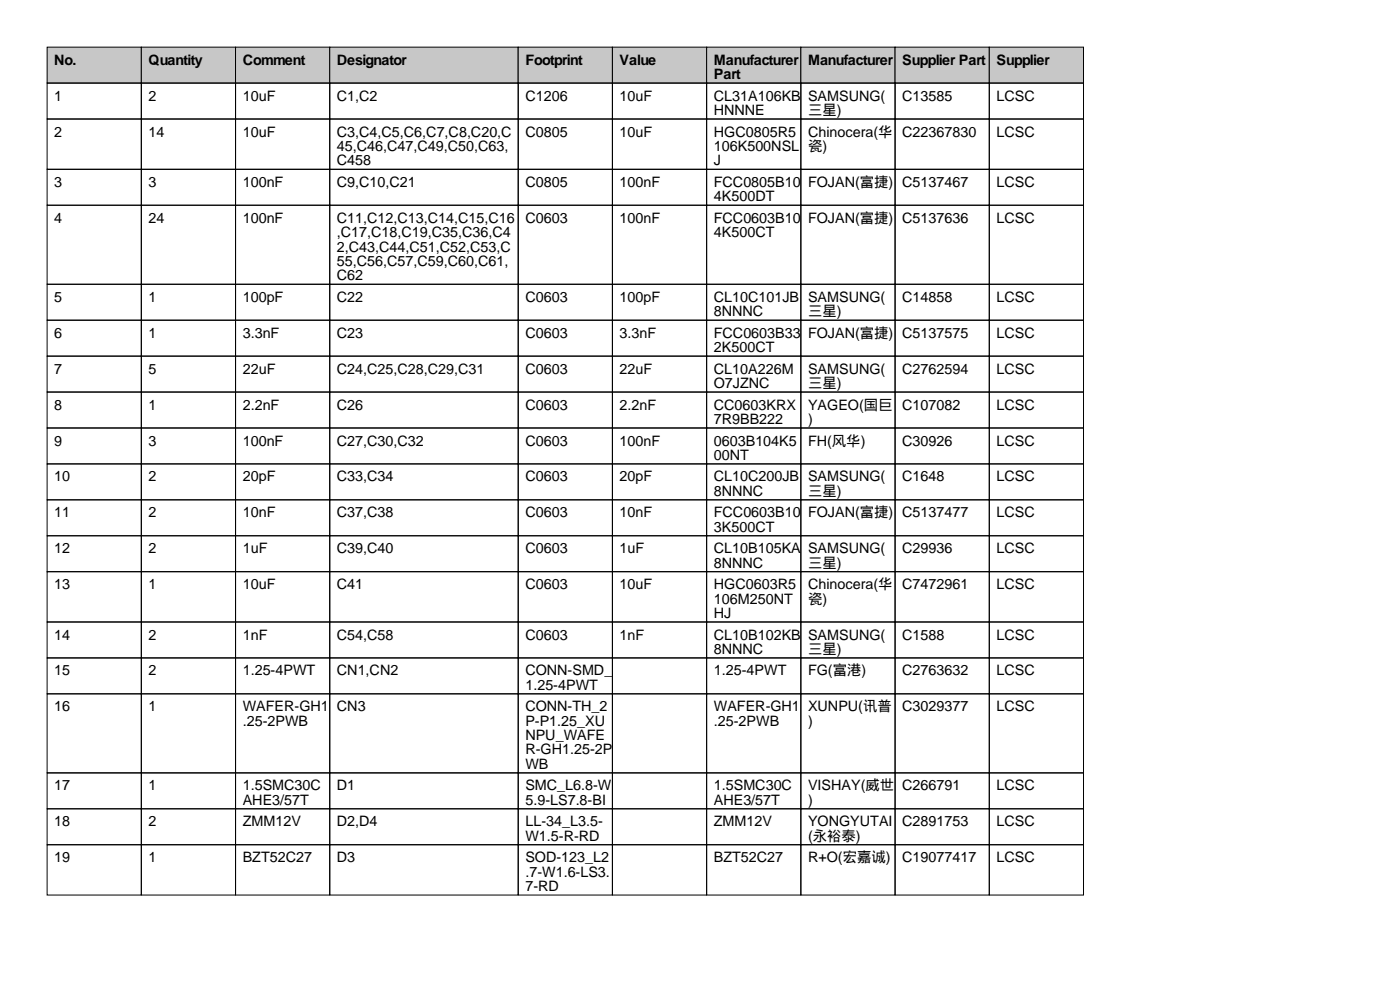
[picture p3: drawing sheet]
<svg xmlns="http://www.w3.org/2000/svg" width="297mm" height="210mm" viewBox="0 0 297 210" stroke-linecap="round" stroke-linejoin="round" font-family="sans-serif">
<defs><g id="words">
<g font-size="3">
<text x="11.5" y="13.7">No.</text>
<text x="31.5" y="13.7">Quantity</text>
<text x="51.5" y="13.7">Comment</text>
<text x="71.5" y="13.7">Designator</text>
<text x="111.5" y="13.7">Footprint</text>
<text x="131.5" y="13.7">Value</text>
<text x="151.5" y="13.7">Manufacturer</text>
<text x="151.5" y="16.8">Part</text>
<text x="171.5" y="13.7">Manufacturer</text>
<text x="191.5" y="13.7">Supplier Part</text>
<text x="211.5" y="13.7">Supplier</text>
<text x="11.5" y="21.3">1</text>
<text x="31.5" y="21.3">2</text>
<text x="51.5" y="21.3">10uF</text>
<text x="71.5" y="21.3">C1,C2</text>
<text x="111.5" y="21.3">C1206</text>
<text x="131.5" y="21.3">10uF</text>
<text x="151.5" y="21.3">CL31A106KB</text>
<text x="171.5" y="21.3">SAMSUNG(</text>
<text x="191.5" y="21.3">C13585</text>
<text x="211.5" y="21.3">LCSC</text>
<text x="11.5" y="29">2</text>
<text x="31.5" y="29">14</text>
<text x="51.5" y="29">10uF</text>
<text x="71.5" y="29">C3,C4,C5,C6,C7,C8,C20,C</text>
<text x="111.5" y="29">C0805</text>
<text x="131.5" y="29">10uF</text>
<text x="151.5" y="24.4">HNNNE</text>
<text x="151.5" y="29">HGC0805R5</text>
<text x="171.5" y="24.4">三星)</text>
<text x="171.5" y="29">Chinocera(华</text>
<text x="191.5" y="29">C22367830</text>
<text x="211.5" y="29">LCSC</text>
<text x="71.5" y="32">45,C46,C47,C49,C50,C63,</text>
<text x="71.5" y="35.1">C458</text>
<text x="151.5" y="32">106K500NSL</text>
<text x="151.5" y="35.1">J</text>
<text x="171.5" y="32">瓷)</text>
<text x="11.5" y="39.6">3</text>
<text x="31.5" y="39.6">3</text>
<text x="51.5" y="39.6">100nF</text>
<text x="71.5" y="39.6">C9,C10,C21</text>
<text x="111.5" y="39.6">C0805</text>
<text x="131.5" y="39.6">100nF</text>
<text x="151.5" y="39.6">FCC0805B10</text>
<text x="171.5" y="39.6">FOJAN(富捷)</text>
<text x="191.5" y="39.6">C5137467</text>
<text x="211.5" y="39.6">LCSC</text>
<text x="11.5" y="47.2">4</text>
<text x="31.5" y="47.2">24</text>
<text x="51.5" y="47.2">100nF</text>
<text x="71.5" y="47.2">C11,C12,C13,C14,C15,C16</text>
<text x="111.5" y="47.2">C0603</text>
<text x="131.5" y="47.2">100nF</text>
<text x="151.5" y="42.7">4K500DT</text>
<text x="151.5" y="47.2">FCC0603B10</text>
<text x="171.5" y="47.2">FOJAN(富捷)</text>
<text x="191.5" y="47.2">C5137636</text>
<text x="211.5" y="47.2">LCSC</text>
<text x="71.5" y="50.3">,C17,C18,C19,C35,C36,C4</text>
<text x="71.5" y="53.3">2,C43,C44,C51,C52,C53,C</text>
<text x="151.5" y="50.3">4K500CT</text>
<text x="71.5" y="56.4">55,C56,C57,C59,C60,C61,</text>
<text x="71.5" y="59.4">C62</text>
<text x="11.5" y="64">5</text>
<text x="31.5" y="64">1</text>
<text x="51.5" y="64">100pF</text>
<text x="71.5" y="64">C22</text>
<text x="111.5" y="64">C0603</text>
<text x="131.5" y="64">100pF</text>
<text x="151.5" y="64">CL10C101JB</text>
<text x="171.5" y="64">SAMSUNG(</text>
<text x="191.5" y="64">C14858</text>
<text x="211.5" y="64">LCSC</text>
<text x="11.5" y="71.6">6</text>
<text x="31.5" y="71.6">1</text>
<text x="51.5" y="71.6">3.3nF</text>
<text x="71.5" y="71.6">C23</text>
<text x="111.5" y="71.6">C0603</text>
<text x="131.5" y="71.6">3.3nF</text>
<text x="151.5" y="67.1">8NNNC</text>
<text x="151.5" y="71.6">FCC0603B33</text>
<text x="171.5" y="67.1">三星)</text>
<text x="171.5" y="71.6">FOJAN(富捷)</text>
<text x="191.5" y="71.6">C5137575</text>
<text x="211.5" y="71.6">LCSC</text>
<text x="151.5" y="74.7">2K500CT</text>
<text x="11.5" y="79.3">7</text>
<text x="31.5" y="79.3">5</text>
<text x="51.5" y="79.3">22uF</text>
<text x="71.5" y="79.3">C24,C25,C28,C29,C31</text>
<text x="111.5" y="79.3">C0603</text>
<text x="131.5" y="79.3">22uF</text>
<text x="151.5" y="79.3">CL10A226M</text>
<text x="151.5" y="82.3">O7JZNC</text>
<text x="171.5" y="79.3">SAMSUNG(</text>
<text x="171.5" y="82.3">三星)</text>
<text x="191.5" y="79.3">C2762594</text>
<text x="211.5" y="79.3">LCSC</text>
<text x="11.5" y="86.9">8</text>
<text x="31.5" y="86.9">1</text>
<text x="51.5" y="86.9">2.2nF</text>
<text x="71.5" y="86.9">C26</text>
<text x="111.5" y="86.9">C0603</text>
<text x="131.5" y="86.9">2.2nF</text>
<text x="151.5" y="86.9">CC0603KRX</text>
<text x="151.5" y="89.9">7R9BB222</text>
<text x="171.5" y="86.9">YAGEO(国巨</text>
<text x="171.5" y="89.9">)</text>
<text x="191.5" y="86.9">C107082</text>
<text x="211.5" y="86.9">LCSC</text>
<text x="11.5" y="94.5">9</text>
<text x="31.5" y="94.5">3</text>
<text x="51.5" y="94.5">100nF</text>
<text x="71.5" y="94.5">C27,C30,C32</text>
<text x="111.5" y="94.5">C0603</text>
<text x="131.5" y="94.5">100nF</text>
<text x="151.5" y="94.5">0603B104K5</text>
<text x="171.5" y="94.5">FH(风华)</text>
<text x="191.5" y="94.5">C30926</text>
<text x="211.5" y="94.5">LCSC</text>
<text x="151.5" y="97.5">00NT</text>
<text x="11.5" y="102.1">10</text>
<text x="31.5" y="102.1">2</text>
<text x="51.5" y="102.1">20pF</text>
<text x="71.5" y="102.1">C33,C34</text>
<text x="111.5" y="102.1">C0603</text>
<text x="131.5" y="102.1">20pF</text>
<text x="151.5" y="102.1">CL10C200JB</text>
<text x="151.5" y="105.2">8NNNC</text>
<text x="171.5" y="102.1">SAMSUNG(</text>
<text x="171.5" y="105.2">三星)</text>
<text x="191.5" y="102.1">C1648</text>
<text x="211.5" y="102.1">LCSC</text>
<text x="11.5" y="109.7">11</text>
<text x="31.5" y="109.7">2</text>
<text x="51.5" y="109.7">10nF</text>
<text x="71.5" y="109.7">C37,C38</text>
<text x="111.5" y="109.7">C0603</text>
<text x="131.5" y="109.7">10nF</text>
<text x="151.5" y="109.7">FCC0603B10</text>
<text x="151.5" y="112.8">3K500CT</text>
<text x="171.5" y="109.7">FOJAN(富捷)</text>
<text x="191.5" y="109.7">C5137477</text>
<text x="211.5" y="109.7">LCSC</text>
<text x="11.5" y="117.4">12</text>
<text x="31.5" y="117.4">2</text>
<text x="51.5" y="117.4">1uF</text>
<text x="71.5" y="117.4">C39,C40</text>
<text x="111.5" y="117.4">C0603</text>
<text x="131.5" y="117.4">1uF</text>
<text x="151.5" y="117.4">CL10B105KA</text>
<text x="171.5" y="117.4">SAMSUNG(</text>
<text x="191.5" y="117.4">C29936</text>
<text x="211.5" y="117.4">LCSC</text>
<text x="11.5" y="125">13</text>
<text x="31.5" y="125">1</text>
<text x="51.5" y="125">10uF</text>
<text x="71.5" y="125">C41</text>
<text x="111.5" y="125">C0603</text>
<text x="131.5" y="125">10uF</text>
<text x="151.5" y="120.4">8NNNC</text>
<text x="151.5" y="125">HGC0603R5</text>
<text x="171.5" y="120.4">三星)</text>
<text x="171.5" y="125">Chinocera(华</text>
<text x="191.5" y="125">C7472961</text>
<text x="211.5" y="125">LCSC</text>
<text x="151.5" y="128">106M250NT</text>
<text x="151.5" y="131.1">HJ</text>
<text x="171.5" y="128">瓷)</text>
<text x="11.5" y="135.6">14</text>
<text x="31.5" y="135.6">2</text>
<text x="51.5" y="135.6">1nF</text>
<text x="71.5" y="135.6">C54,C58</text>
<text x="111.5" y="135.6">C0603</text>
<text x="131.5" y="135.6">1nF</text>
<text x="151.5" y="135.6">CL10B102KB</text>
<text x="171.5" y="135.6">SAMSUNG(</text>
<text x="191.5" y="135.6">C1588</text>
<text x="211.5" y="135.6">LCSC</text>
<text x="11.5" y="143.3">15</text>
<text x="31.5" y="143.3">2</text>
<text x="51.5" y="143.3">1.25-4PWT</text>
<text x="71.5" y="143.3">CN1,CN2</text>
<text x="111.5" y="143.3">CONN-SMD_</text>
<text x="151.5" y="138.7">8NNNC</text>
<text x="151.5" y="143.3">1.25-4PWT</text>
<text x="171.5" y="138.7">三星)</text>
<text x="171.5" y="143.3">FG(富港)</text>
<text x="191.5" y="143.3">C2763632</text>
<text x="211.5" y="143.3">LCSC</text>
<text x="111.5" y="146.3">1.25-4PWT</text>
<text x="11.5" y="150.9">16</text>
<text x="31.5" y="150.9">1</text>
<text x="51.5" y="150.9">WAFER-GH1</text>
<text x="51.5" y="153.9">.25-2PWB</text>
<text x="71.5" y="150.9">CN3</text>
<text x="111.5" y="150.9">CONN-TH_2</text>
<text x="111.5" y="153.9">P-P1.25_XU</text>
<text x="151.5" y="150.9">WAFER-GH1</text>
<text x="151.5" y="153.9">.25-2PWB</text>
<text x="171.5" y="150.9">XUNPU(讯普</text>
<text x="171.5" y="153.9">)</text>
<text x="191.5" y="150.9">C3029377</text>
<text x="211.5" y="150.9">LCSC</text>
<text x="111.5" y="157">NPU_WAFE</text>
<text x="111.5" y="160">R-GH1.25-2P</text>
<text x="11.5" y="167.6">17</text>
<text x="31.5" y="167.6">1</text>
<text x="51.5" y="167.6">1.5SMC30C</text>
<text x="71.5" y="167.6">D1</text>
<text x="111.5" y="163.1">WB</text>
<text x="111.5" y="167.6">SMC_L6.8-W</text>
<text x="151.5" y="167.6">1.5SMC30C</text>
<text x="171.5" y="167.6">VISHAY(威世</text>
<text x="191.5" y="167.6">C266791</text>
<text x="211.5" y="167.6">LCSC</text>
<text x="51.5" y="170.7">AHE3/57T</text>
<text x="111.5" y="170.7">5.9-LS7.8-BI</text>
<text x="151.5" y="170.7">AHE3/57T</text>
<text x="171.5" y="170.7">)</text>
<text x="11.5" y="175.3">18</text>
<text x="31.5" y="175.3">2</text>
<text x="51.5" y="175.3">ZMM12V</text>
<text x="71.5" y="175.3">D2,D4</text>
<text x="111.5" y="175.3">LL-34_L3.5-</text>
<text x="111.5" y="178.3">W1.5-R-RD</text>
<text x="151.5" y="175.3">ZMM12V</text>
<text x="171.5" y="175.3">YONGYUTAI</text>
<text x="171.5" y="178.3">(永裕泰)</text>
<text x="191.5" y="175.3">C2891753</text>
<text x="211.5" y="175.3">LCSC</text>
<text x="11.5" y="182.9">19</text>
<text x="31.5" y="182.9">1</text>
<text x="51.5" y="182.9">BZT52C27</text>
<text x="71.5" y="182.9">D3</text>
<text x="111.5" y="182.9">SOD-123_L2</text>
<text x="111.5" y="185.9">.7-W1.6-LS3.</text>
<text x="151.5" y="182.9">BZT52C27</text>
<text x="171.5" y="182.9">R+O(宏嘉诚)</text>
<text x="191.5" y="182.9">C19077417</text>
<text x="211.5" y="182.9">LCSC</text>
<text x="111.5" y="189">7-RD</text>
</g>
</g></defs>
<g fill="#c7c7c7" stroke="#000" stroke-width=".21">
<path d="M10 10h20v7.6h-20z"/>
<path d="M30 10h20v7.6h-20z"/>
<path d="M50 10h20v7.6h-20z"/>
<path d="M70 10h40v7.6h-40z"/>
<path d="M110 10h20v7.6h-20z"/>
<path d="M130 10h20v7.6h-20z"/>
<path d="M150 10h20v7.6h-20z"/>
<path d="M170 10h20v7.6h-20z"/>
<path d="M190 10h20v7.6h-20z"/>
<path d="M210 10h20v7.6h-20z"/>
</g>
<g fill="none" stroke="#000" stroke-width=".21">
<path d="M10 17.6h20v7.6h-20zM30 17.6h20v7.6h-20zM50 17.6h20v7.6h-20zM70 17.6h40v7.6h-40zM110 17.6h20v7.6h-20zM130 17.6h20v7.6h-20zM150 17.6h20v7.6h-20zM170 17.6h20v7.6h-20zM190 17.6h20v7.6h-20zM210 17.6h20v7.6h-20zM10 25.2h20v10.7h-20zM10 35.9h20v7.6h-20z"/>
<path d="M30 25.2h20v10.7h-20zM30 35.9h20v7.6h-20zM50 25.2h20v10.7h-20zM50 35.9h20v7.6h-20zM70 25.2h40v10.7h-40zM70 35.9h40v7.6h-40zM110 25.2h20v10.7h-20zM110 35.9h20v7.6h-20zM130 25.2h20v10.7h-20zM130 35.9h20v7.6h-20zM150 25.2h20v10.7h-20zM150 35.9h20v7.6h-20z"/>
<path d="M170 25.2h20v10.7h-20zM170 35.9h20v7.6h-20zM190 25.2h20v10.7h-20zM190 35.9h20v7.6h-20zM210 25.2h20v10.7h-20zM210 35.9h20v7.6h-20zM10 43.5h20v16.8h-20zM30 43.5h20v16.8h-20zM50 43.5h20v16.8h-20zM70 43.5h40v16.8h-40zM110 43.5h20v16.8h-20zM130 43.5h20v16.8h-20z"/>
<path d="M150 43.5h20v16.8h-20zM170 43.5h20v16.8h-20zM190 43.5h20v16.8h-20zM210 43.5h20v16.8h-20zM10 60.3h20v7.6h-20zM10 67.9h20v7.6h-20zM10 75.5h20v7.7h-20zM30 60.3h20v7.6h-20zM30 67.9h20v7.6h-20zM30 75.5h20v7.7h-20zM50 60.3h20v7.6h-20zM50 67.9h20v7.6h-20z"/>
<path d="M50 75.5h20v7.7h-20zM70 60.3h40v7.6h-40zM70 67.9h40v7.6h-40zM70 75.5h40v7.7h-40zM110 60.3h20v7.6h-20zM110 67.9h20v7.6h-20zM110 75.5h20v7.7h-20zM130 60.3h20v7.6h-20zM130 67.9h20v7.6h-20zM130 75.5h20v7.7h-20zM150 60.3h20v7.6h-20zM150 67.9h20v7.6h-20z"/>
<path d="M150 75.5h20v7.7h-20zM170 60.3h20v7.6h-20zM170 67.9h20v7.6h-20zM170 75.5h20v7.7h-20zM190 60.3h20v7.6h-20zM190 67.9h20v7.6h-20zM190 75.5h20v7.7h-20zM210 60.3h20v7.6h-20zM210 67.9h20v7.6h-20zM210 75.5h20v7.7h-20zM10 83.2h20v7.6h-20zM10 90.8h20v7.6h-20z"/>
<path d="M10 98.4h20v7.6h-20zM30 83.2h20v7.6h-20zM30 90.8h20v7.6h-20zM30 98.4h20v7.6h-20zM50 83.2h20v7.6h-20zM50 90.8h20v7.6h-20zM50 98.4h20v7.6h-20zM70 83.2h40v7.6h-40zM70 90.8h40v7.6h-40zM70 98.4h40v7.6h-40zM110 83.2h20v7.6h-20zM110 90.8h20v7.6h-20z"/>
<path d="M110 98.4h20v7.6h-20zM130 83.2h20v7.6h-20zM130 90.8h20v7.6h-20zM130 98.4h20v7.6h-20zM150 83.2h20v7.6h-20zM150 90.8h20v7.6h-20zM150 98.4h20v7.6h-20zM170 83.2h20v7.6h-20zM170 90.8h20v7.6h-20zM170 98.4h20v7.6h-20zM190 83.2h20v7.6h-20zM190 90.8h20v7.6h-20z"/>
<path d="M190 98.4h20v7.6h-20zM210 83.2h20v7.6h-20zM210 90.8h20v7.6h-20zM210 98.4h20v7.6h-20zM10 106h20v7.6h-20zM10 113.6h20v7.7h-20zM30 106h20v7.6h-20zM30 113.6h20v7.7h-20zM50 106h20v7.6h-20zM50 113.6h20v7.7h-20zM70 106h40v7.6h-40zM70 113.6h40v7.7h-40z"/>
<path d="M110 106h20v7.6h-20zM110 113.6h20v7.7h-20zM130 106h20v7.6h-20zM130 113.6h20v7.7h-20zM150 106h20v7.6h-20zM150 113.6h20v7.7h-20zM170 106h20v7.6h-20zM170 113.6h20v7.7h-20zM190 106h20v7.6h-20zM190 113.6h20v7.7h-20zM210 106h20v7.6h-20zM210 113.6h20v7.7h-20z"/>
<path d="M10 121.3h20v10.6h-20zM10 131.9h20v7.6h-20zM10 139.5h20v7.7h-20zM30 121.3h20v10.6h-20zM30 131.9h20v7.6h-20zM30 139.5h20v7.7h-20zM50 121.3h20v10.6h-20zM50 131.9h20v7.6h-20zM50 139.5h20v7.7h-20zM70 121.3h40v10.6h-40zM70 131.9h40v7.6h-40zM70 139.5h40v7.7h-40z"/>
<path d="M110 121.3h20v10.6h-20zM110 131.9h20v7.6h-20zM110 139.5h20v7.7h-20zM130 121.3h20v10.6h-20zM130 131.9h20v7.6h-20zM130 139.5h20v7.7h-20zM150 121.3h20v10.6h-20zM150 131.9h20v7.6h-20zM150 139.5h20v7.7h-20zM170 121.3h20v10.6h-20zM170 131.9h20v7.6h-20zM170 139.5h20v7.7h-20z"/>
<path d="M190 121.3h20v10.6h-20zM190 131.9h20v7.6h-20zM190 139.5h20v7.7h-20zM210 121.3h20v10.6h-20zM210 131.9h20v7.6h-20zM210 139.5h20v7.7h-20zM10 147.2h20v16.7h-20zM30 147.2h20v16.7h-20zM50 147.2h20v16.7h-20zM70 147.2h40v16.7h-40zM110 147.2h20v16.7h-20zM130 147.2h20v16.7h-20z"/>
<path d="M150 147.2h20v16.7h-20zM170 147.2h20v16.7h-20zM190 147.2h20v16.7h-20zM210 147.2h20v16.7h-20zM10 163.9h20v7.6h-20zM10 171.5h20v7.7h-20zM10 179.2h20v10.6h-20zM30 163.9h20v7.6h-20zM30 171.5h20v7.7h-20zM30 179.2h20v10.6h-20zM50 163.9h20v7.6h-20zM50 171.5h20v7.7h-20z"/>
<path d="M50 179.2h20v10.6h-20zM70 163.9h40v7.6h-40zM70 171.5h40v7.7h-40zM70 179.2h40v10.6h-40zM110 163.9h20v7.6h-20zM110 171.5h20v7.7h-20zM110 179.2h20v10.6h-20zM130 163.9h20v7.6h-20zM130 171.5h20v7.7h-20zM130 179.2h20v10.6h-20zM150 163.9h20v7.6h-20zM150 171.5h20v7.7h-20z"/>
<path d="M150 179.2h20v10.6h-20zM170 163.9h20v7.6h-20zM170 171.5h20v7.7h-20zM170 179.2h20v10.6h-20zM190 163.9h20v7.6h-20zM190 171.5h20v7.7h-20zM190 179.2h20v10.6h-20zM210 163.9h20v7.6h-20zM210 171.5h20v7.7h-20zM210 179.2h20v10.6h-20z"/>
</g>
<use href="#words"/>
</svg>
